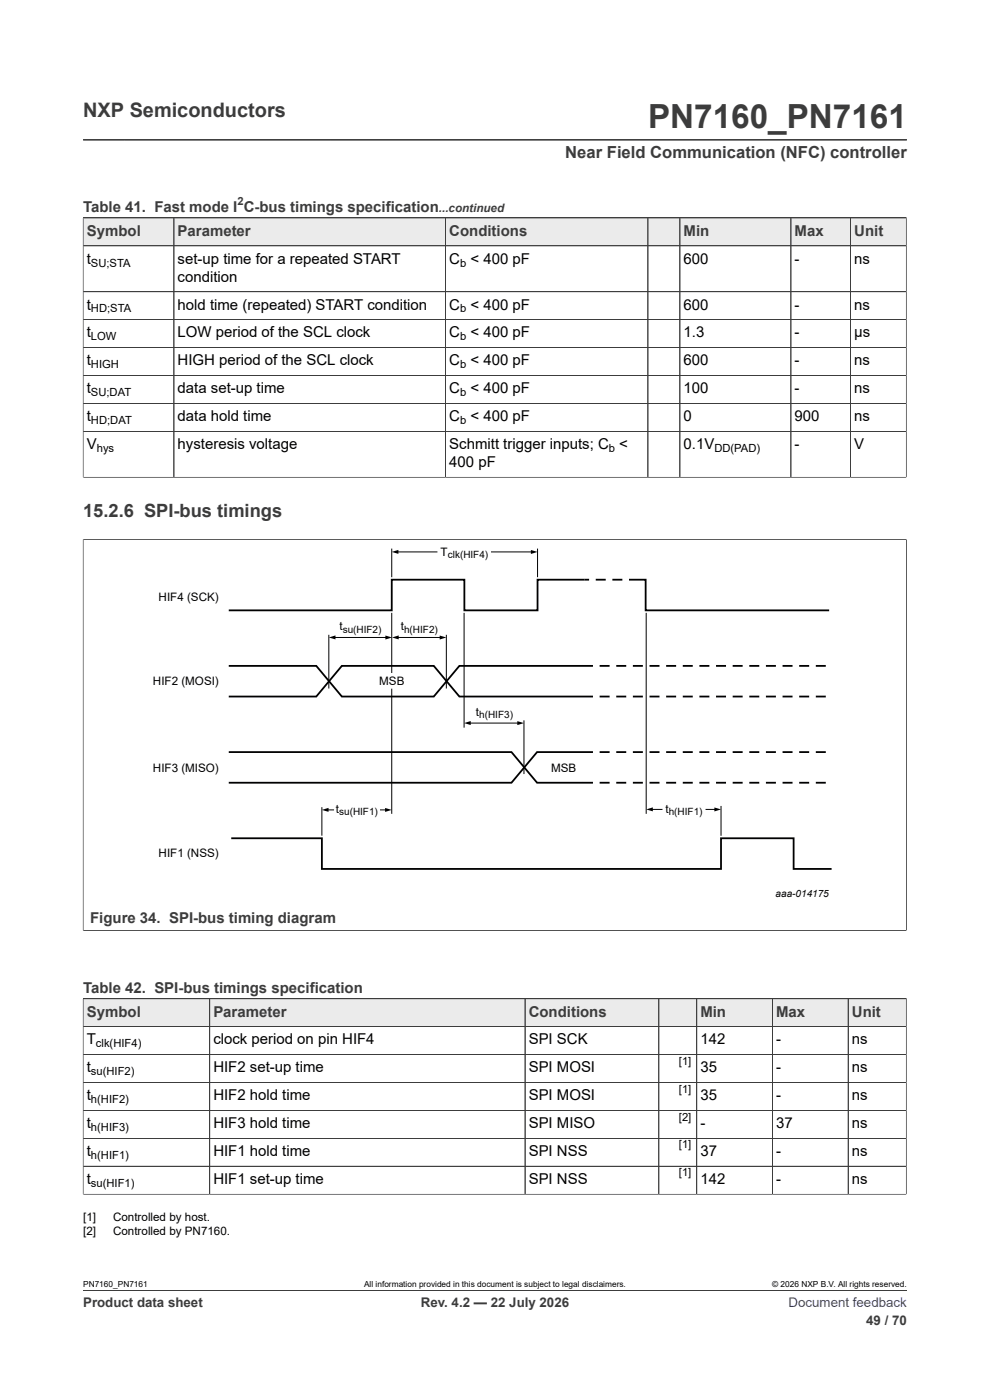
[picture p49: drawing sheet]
<svg xmlns="http://www.w3.org/2000/svg" width="210mm" height="297mm" viewBox="0 0 210 297" stroke-linecap="round" stroke-linejoin="round" font-family="sans-serif">
<defs><g id="words">
<text font-size="7.1" fill="#3c3c3c" x="137.5" y="27.2">PN7160_PN7161</text>
<text font-size="4.2" fill="#3c3c3c" x="17.6" y="24.8">NXP Semiconductors</text>
<text font-size="3.9" fill="#3c3c3c" x="17.6" y="109.6">15.2.6 SPI-bus timings</text>
<text font-size="3.5" fill="#3c3c3c" x="119.9" y="33.5">Near Field Communication (NFC) controller</text>
<g font-size="3.2" fill="#3c3c3c">
<text x="17.6" y="45.1">Table 41. Fast mode I C-bus timings specification</text>
<text x="18.4" y="50">Symbol</text>
<text x="37.7" y="50">Parameter</text>
<text x="95.3" y="50">Conditions</text>
<text x="145" y="50">Min</text>
<text x="168.6" y="50">Max</text>
<text x="181.2" y="50">Unit</text>
<text x="19.1" y="195.9">Figure 34. SPI-bus timing diagram</text>
<text x="17.6" y="210.7">Table 42. SPI-bus timings specification</text>
<text x="18.4" y="215.6">Symbol</text>
<text x="45.3" y="215.6">Parameter</text>
<text x="112.1" y="215.6">Conditions</text>
<text x="148.6" y="215.6">Min</text>
<text x="164.6" y="215.6">Max</text>
<text x="180.7" y="215.6">Unit</text>
</g>
<g font-size="3.2">
<text x="18.4" y="55.9">t</text>
<text x="37.7" y="55.9">set-up time for a repeated START</text>
<text x="37.7" y="59.7">condition</text>
<text x="95.3" y="55.9">C &lt; 400 pF</text>
<text x="145" y="55.9">600</text>
<text x="168.6" y="55.9">-</text>
<text x="181.2" y="55.9">ns</text>
<text x="18.4" y="65.7">t</text>
<text x="37.7" y="65.7">hold time (repeated) START condition</text>
<text x="95.3" y="65.7">C &lt; 400 pF</text>
<text x="145" y="65.7">600</text>
<text x="168.6" y="65.7">-</text>
<text x="181.2" y="65.7">ns</text>
<text x="18.4" y="71.6">t</text>
<text x="37.7" y="71.6">LOW period of the SCL clock</text>
<text x="95.3" y="71.6">C &lt; 400 pF</text>
<text x="145" y="71.6">1.3</text>
<text x="168.6" y="71.6">-</text>
<text x="181.2" y="71.6">μs</text>
<text x="18.4" y="77.5">t</text>
<text x="37.7" y="77.5">HIGH period of the SCL clock</text>
<text x="95.3" y="77.5">C &lt; 400 pF</text>
<text x="145" y="77.5">600</text>
<text x="168.6" y="77.5">-</text>
<text x="181.2" y="77.5">ns</text>
<text x="18.4" y="83.4">t</text>
<text x="37.7" y="83.4">data set-up time</text>
<text x="95.3" y="83.4">C &lt; 400 pF</text>
<text x="145" y="83.4">100</text>
<text x="168.6" y="83.4">-</text>
<text x="181.2" y="83.4">ns</text>
<text x="18.4" y="89.4">t</text>
<text x="37.7" y="89.4">data hold time</text>
<text x="95.3" y="89.4">C &lt; 400 pF</text>
<text x="145" y="89.4">0</text>
<text x="168.6" y="89.4">900</text>
<text x="181.2" y="89.4">ns</text>
<text x="18.4" y="95.3">V</text>
<text x="37.7" y="95.3">hysteresis voltage</text>
<text x="95.3" y="95.3">Schmitt trigger inputs; C &lt;</text>
<text x="145" y="95.3">0.1V</text>
<text x="168.6" y="95.3">-</text>
<text x="181.2" y="95.3">V</text>
<text x="95.3" y="99.1">400 pF</text>
<text x="18.4" y="221.6">T</text>
<text x="45.3" y="221.6">clock period on pin HIF4</text>
<text x="112.1" y="221.6">SPI SCK</text>
<text x="148.6" y="221.6">142</text>
<text x="164.6" y="221.6">-</text>
<text x="180.7" y="221.6">ns</text>
<text x="18.4" y="227.5">t</text>
<text x="45.3" y="227.5">HIF2 set-up time</text>
<text x="112.1" y="227.5">SPI MOSI</text>
<text x="148.6" y="227.5">35</text>
<text x="164.6" y="227.5">-</text>
<text x="180.7" y="227.5">ns</text>
<text x="18.4" y="233.4">t</text>
<text x="45.3" y="233.4">HIF2 hold time</text>
<text x="112.1" y="233.4">SPI MOSI</text>
<text x="148.6" y="233.4">35</text>
<text x="164.6" y="233.4">-</text>
<text x="180.7" y="233.4">ns</text>
<text x="18.4" y="239.4">t</text>
<text x="45.3" y="239.4">HIF3 hold time</text>
<text x="112.1" y="239.4">SPI MISO</text>
<text x="148.6" y="239.4">-</text>
<text x="164.6" y="239.4">37</text>
<text x="180.7" y="239.4">ns</text>
<text x="18.4" y="245.3">t</text>
<text x="45.3" y="245.3">HIF1 hold time</text>
<text x="112.1" y="245.3">SPI NSS</text>
<text x="148.6" y="245.3">37</text>
<text x="164.6" y="245.3">-</text>
<text x="180.7" y="245.3">ns</text>
<text x="18.4" y="251.2">t</text>
<text x="45.3" y="251.2">HIF1 set-up time</text>
<text x="112.1" y="251.2">SPI NSS</text>
<text x="148.6" y="251.2">142</text>
<text x="164.6" y="251.2">-</text>
<text x="180.7" y="251.2">ns</text>
</g>
<g font-size="2.8" fill="#3c3c3c">
<text x="17.6" y="277.3">Product data sheet</text>
<text x="89.3" y="277.3">Rev. 4.2 — 22 July 2026</text>
<text x="183.7" y="281">49 / 70</text>
</g>
<text font-size="2.8" fill="#00f" x="167.3" y="277.3">Document feedback</text>
<text font-size="2.5" fill="#3c3c3c" x="93.1" y="45.1">...continued</text>
<g font-size="2.5">
<text x="93.5" y="117.9">T</text>
<text x="33.7" y="127.5">HIF4 (SCK)</text>
<text x="72" y="133.7">t</text>
<text x="85" y="133.7">t</text>
<text x="32.4" y="145.3">HIF2 (MOSI)</text>
<text x="80.5" y="145.3">MSB</text>
<text x="101" y="151.9">t</text>
<text x="32.4" y="163.7">HIF3 (MISO)</text>
<text x="116.9" y="163.7">MSB</text>
<text x="71.2" y="172.5">t</text>
<text x="141.2" y="172.5">t</text>
<text x="33.7" y="181.7">HIF1 (NSS)</text>
<text x="17.6" y="259">[1]</text>
<text x="17.6" y="262">[2]</text>
<text x="24" y="259">Controlled by host.</text>
<text x="24" y="262">Controlled by PN7160.</text>
</g>
<text font-size="2.4" fill="#3c3c3c" x="50.4" y="43.4">2</text>
<g font-size="2.4">
<text x="19.3" y="56.5">SU;STA</text>
<text x="97.6" y="56.5">b</text>
<text x="19.3" y="66.3">HD;STA</text>
<text x="97.6" y="66.3">b</text>
<text x="19.3" y="72.2">LOW</text>
<text x="97.6" y="72.2">b</text>
<text x="19.3" y="78.1">HIGH</text>
<text x="97.6" y="78.1">b</text>
<text x="19.3" y="84.1">SU;DAT</text>
<text x="19.3" y="90">HD;DAT</text>
<text x="97.6" y="84.1">b</text>
<text x="97.6" y="90">b</text>
<text x="20.5" y="95.9">hys</text>
<text x="129.2" y="95.9">b</text>
<text x="151.5" y="95.9">DD(PAD)</text>
<text x="20.4" y="222.2">clk(HIF4)</text>
<text x="144" y="225.9">[1]</text>
<text x="19.3" y="228.1">su(HIF2)</text>
<text x="144" y="231.8">[1]</text>
<text x="19.3" y="234">h(HIF2)</text>
<text x="19.3" y="240">h(HIF3)</text>
<text x="144" y="237.7">[2]</text>
<text x="19.3" y="245.9">h(HIF1)</text>
<text x="144" y="243.6">[1]</text>
<text x="19.3" y="251.8">su(HIF1)</text>
<text x="144" y="249.6">[1]</text>
</g>
<g font-size="2.1">
<text x="95" y="118.4">clk(HIF4)</text>
<text x="72.7" y="134.2">su(HIF2)</text>
<text x="85.7" y="134.2">h(HIF2)</text>
<text x="101.7" y="152.4">h(HIF3)</text>
<text x="71.9" y="173">su(HIF1)</text>
<text x="141.9" y="172.9">h(HIF1)</text>
<text x="164.5" y="190.2">aaa-014175</text>
</g>
<g font-size="1.8">
<text x="17.6" y="273.1">PN7160_PN7161</text>
<text x="77.2" y="273.1">All information provided in this document is subject to legal disclaimers.</text>
<text x="163.8" y="273.1">© 2026 NXP B.V. All rights reserved.</text>
</g>
</g></defs>
<path d="M17.6 29.7h174.8M17.6 46.2h174.6" fill="none" stroke="#3c3c3c" stroke-width=".21"/>
<path d="M17.7 46.3h19.1v5.8h-19.1z" fill="#ebebeb"/>
<path d="M17.6 46.2h19.3v5.9h-19.3z" fill="none" stroke="#3c3c3c" stroke-width=".21"/>
<path d="M37 46.3h57.5v5.8h-57.5z" fill="#ebebeb"/>
<path d="M36.9 46.2h57.6v5.9h-57.6z" fill="none" stroke="#3c3c3c" stroke-width=".21"/>
<path d="M94.6 46.3h42.8v5.8h-42.8z" fill="#ebebeb"/>
<path d="M94.5 46.2h42.9v5.9h-42.9z" fill="none" stroke="#3c3c3c" stroke-width=".21"/>
<path d="M137.5 46.3h6.7v5.8h-6.7z" fill="#ebebeb"/>
<path d="M137.4 46.2h6.8v5.9h-6.8z" fill="none" stroke="#3c3c3c" stroke-width=".21"/>
<path d="M144.3 46.3h23.4v5.8h-23.4z" fill="#ebebeb"/>
<path d="M144.2 46.2h23.6v5.9h-23.6z" fill="none" stroke="#3c3c3c" stroke-width=".21"/>
<path d="M167.8 46.3h12.6v5.8h-12.6z" fill="#ebebeb"/>
<path d="M167.8 46.2h12.6v5.9h-12.6z" fill="none" stroke="#3c3c3c" stroke-width=".21"/>
<path d="M180.5 46.3h11.7v5.8h-11.7z" fill="#ebebeb"/>
<g fill="none" stroke="#3c3c3c" stroke-width=".21">
<path d="M17.6 46.2h174.6v55.1M17.6 52.1h174.6M17.6 46.3v55M36.9 46.3v54.9M94.5 46.3v54.9M137.4 46.3v54.9M144.2 46.3v54.9M167.8 46.3v54.9M180.4 46.2v55M17.6 61.9h174.6M17.6 67.8h174.6M17.6 73.7h174.6"/>
<path d="M17.6 79.7h174.6M17.6 85.6h174.6M17.6 91.5h174.6M17.6 101.2h174.7M17.6 114.4h174.7M17.6 114.4v83.1M192.3 114.4v83.1M17.6 197.4h174.7M17.6 211.9h174.6"/>
</g>
<g fill="none" stroke="#000" stroke-width=".38">
<path d="M125 123h-11v6.5h-15.5v-6.5h-15.4v6.5h-34.6M126.4 123h2.1M129.9 123h2.1M133.4 123h3.6v6.5h38.9M48.5 159.5h60l5.4 6.6h11.9M48.5 141.3h18.6l5.4 6.5h19.5l5.4-6.5h28.4M48.5 147.8h18.6l5.4-6.5h19.5l5.4 6.5h28.4M125.8 159.5h-11.9l-5.4 6.6h-60M127.2 159.5h2.1M127.2 147.8h2.1M127.2 141.3h2.1M130.7 159.5h2.1"/>
<path d="M130.7 147.8h2.1M130.7 141.3h2.1M134.2 159.5h2.2M134.2 147.8h2.2M134.2 141.3h2.2M137.8 159.5h2.1M137.8 147.8h2.1M137.8 141.3h2.1M141.3 159.5h2.1M141.3 147.8h2.1M141.3 141.3h2.1M144.8 159.5h2.1"/>
<path d="M144.8 147.8h2.1M144.8 141.3h2.1M148.4 159.5h2.1M148.4 147.8h2.1M148.4 141.3h2.1M151.9 159.5h2.1M151.9 147.8h2.1M151.9 141.3h2.1M155.4 159.5h2.1M155.4 147.8h2.1M155.4 141.3h2.1M158.9 159.5h2.2"/>
<path d="M158.9 147.8h2.2M158.9 141.3h2.2M162.5 159.5h2.1M162.5 147.8h2.1M162.5 141.3h2.1M166 159.5h2.1M166 147.8h2.1M166 141.3h2.1M169.5 159.5h2.1M169.5 147.8h2.1M169.5 141.3h2.1M173.1 159.5h2.1"/>
<path d="M173.1 147.8h2.1M173.1 141.3h2.1M49.1 177.8h19.2v6.5h84.6v-6.5h15.4v6.5h8.1M127.2 166.1h2.1M130.7 166.1h2.1M134.2 166.1h2.2M137.8 166.1h2.1M141.3 166.1h2.1M144.8 166.1h2.1M148.4 166.1h2.1M151.9 166.1h2.1M155.4 166.1h2.1"/>
<path d="M158.9 166.1h2.2M162.5 166.1h2.1M166 166.1h2.1M169.5 166.1h2.1M173.1 166.1h2.1"/>
</g>
<g fill="none" stroke="#000" stroke-width=".21">
<path d="M83.1 116.4v6M84.2 117.1h8.5M104.3 117.1h8.6M114 116.4v6M69.8 134.7v11.4M70.9 135.2h11.2M83.1 130v12.8M84.3 135.2h9.2M94.7 134.7v11.4M98.4 130v24.4M137.1 130v42.6M83.1 146.1v26.5"/>
<path d="M99.6 153.4h10.6M111.1 152.8v11.4M68.3 171.2v6.1M69.4 171.8h1.4M80.7 171.8h1.4M138.2 171.7h2.2M149.8 171.7h2.1M152.9 171v6.3"/>
</g>
<path d="M83.1 117.1l1.4-.4v.8zM112.6 116.7l1.4 .4-1.4 .4zM69.8 135.2l1.4-.4v.8zM81.7 134.8l1.5 .4-1.5 .5zM83.2 135.2l1.4-.4v.8zM93.3 134.8l1.4 .4-1.4 .5zM98.4 153.4l1.5-.4v.8zM109.7 153l1.4 .4-1.4 .4zM68.3 171.8l1.4-.4v.8zM81.7 171.4l1.4 .4-1.4 .4zM137.1 171.7l1.4-.4v.8zM151.5 171.3l1.4 .4-1.4 .4z" fill="#000"/>
<path d="M17.7 211.9h26.7v5.8h-26.7z" fill="#ebebeb"/>
<path d="M17.6 211.9h26.9v5.9h-26.9z" fill="none" stroke="#3c3c3c" stroke-width=".21"/>
<path d="M44.5 211.9h66.8v5.8h-66.8z" fill="#ebebeb"/>
<path d="M44.5 211.9h66.9v5.9h-66.9z" fill="none" stroke="#3c3c3c" stroke-width=".21"/>
<path d="M111.4 211.9h28.3v5.8h-28.3z" fill="#ebebeb"/>
<path d="M111.4 211.9h28.4v5.9h-28.4z" fill="none" stroke="#3c3c3c" stroke-width=".21"/>
<path d="M139.8 211.9h7.9v5.8h-7.9z" fill="#ebebeb"/>
<path d="M139.8 211.9h8v5.9h-8z" fill="none" stroke="#3c3c3c" stroke-width=".21"/>
<path d="M147.9 211.9h15.9v5.8h-15.9z" fill="#ebebeb"/>
<path d="M147.8 211.9h16.1v5.9h-16.1z" fill="none" stroke="#3c3c3c" stroke-width=".21"/>
<path d="M163.9 211.9h16v5.8h-16z" fill="#ebebeb"/>
<path d="M163.9 211.9h16v5.9h-16z" fill="none" stroke="#3c3c3c" stroke-width=".21"/>
<path d="M180 211.9h12.2v5.8h-12.2z" fill="#ebebeb"/>
<g fill="none" stroke="#3c3c3c" stroke-width=".21">
<path d="M17.6 211.9h174.6v41.5M17.6 211.9v41.5M44.5 211.9v41.4M111.4 211.9v41.4M139.8 211.9v41.4M147.8 211.9v41.4M163.9 211.9v41.4M179.9 211.9v41.4M192.2 217.8h-174.6M17.6 223.7h174.6M17.6 229.6h174.6M17.6 235.6h174.6"/>
<path d="M17.6 253.3h174.7M17.6 241.5h174.6M17.6 247.4h174.6M17.6 273.8h174.8"/>
</g>
<use href="#words"/>
</svg>
